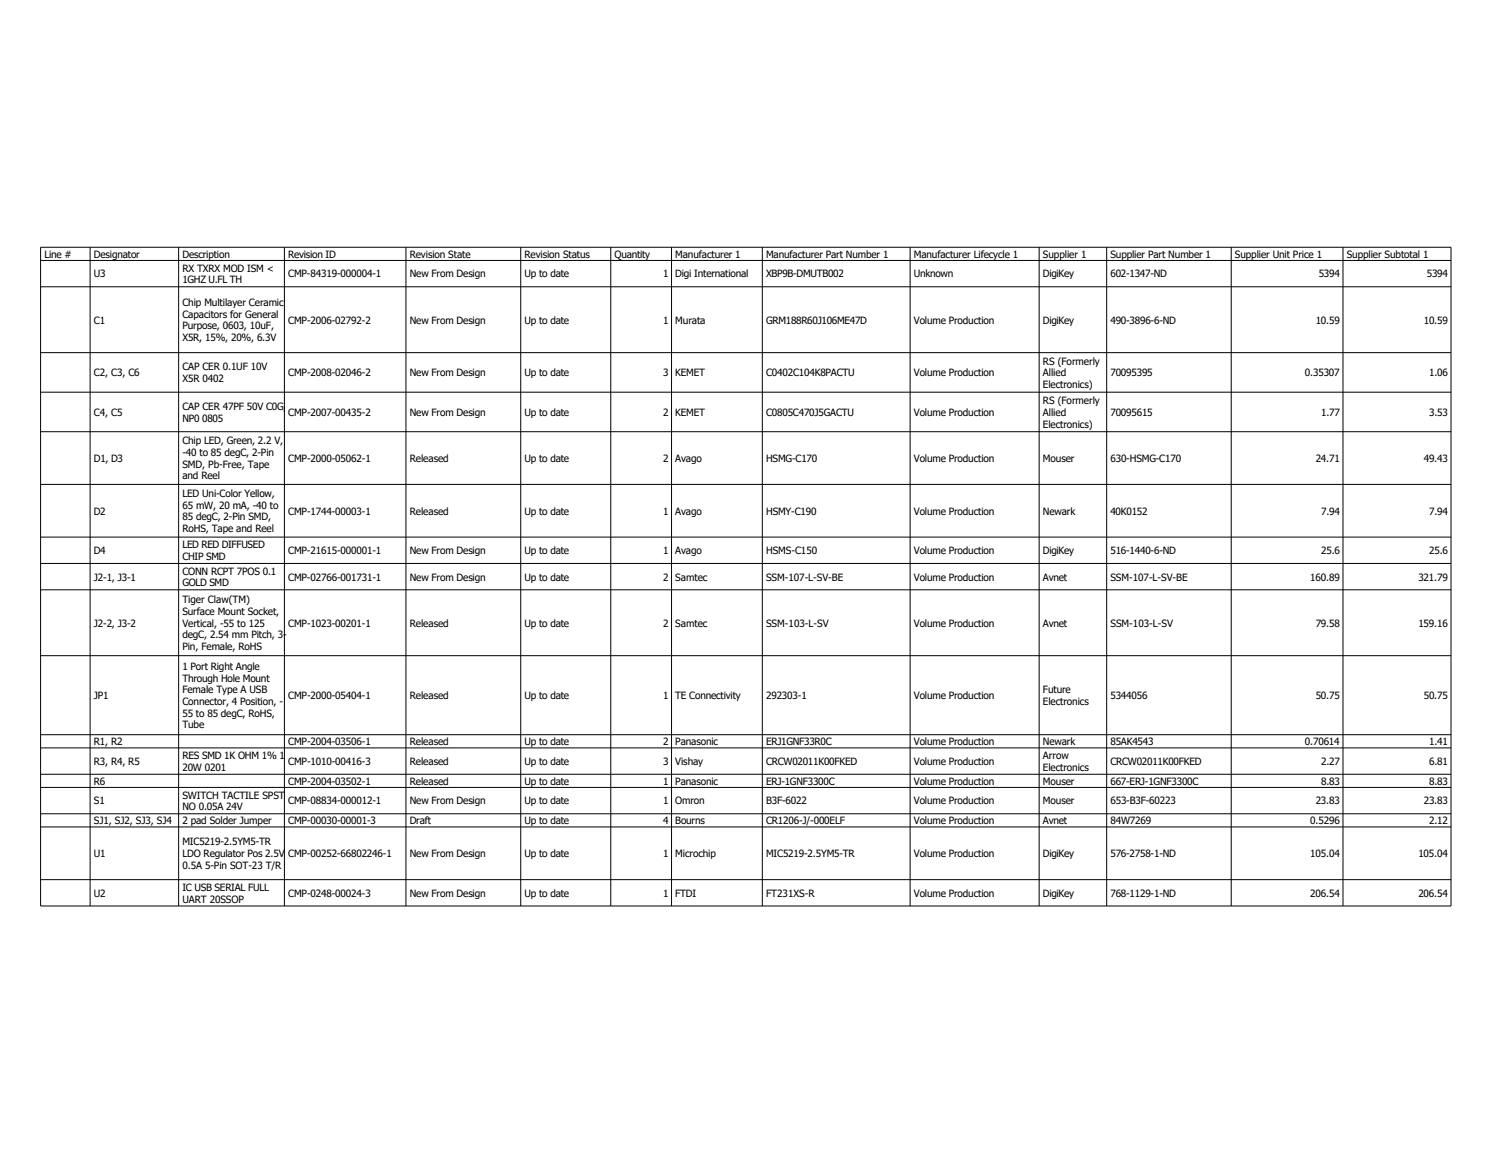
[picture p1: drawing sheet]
<svg xmlns="http://www.w3.org/2000/svg" width="279mm" height="216mm" viewBox="0 0 279 216" stroke-linecap="round" stroke-linejoin="round" font-family="sans-serif">
<defs><g id="words">
<g font-size="1.9">
<text x="8.3" y="48.3">Line #</text>
<text x="17.6" y="48.3">Designator</text>
<text x="17.6" y="52">U3</text>
<text x="34.2" y="48.3">Description</text>
<text x="34.2" y="50.9">RX TXRX MOD ISM &lt;</text>
<text x="34.2" y="53.1">1GHZ U.FL TH</text>
<text x="54" y="48.3">Revision ID</text>
<text x="54" y="52">CMP-84319-000004-1</text>
<text x="76.7" y="48.3">Revision State</text>
<text x="76.7" y="52">New From Design</text>
<text x="98.2" y="48.3">Revision Status</text>
<text x="98.2" y="52">Up to date</text>
<text x="115.1" y="48.3">Quantity</text>
<text x="124.2" y="52">1</text>
<text x="126.5" y="48.3">Manufacturer 1</text>
<text x="126.5" y="52">Digi International</text>
<text x="143.5" y="48.3">Manufacturer Part Number 1</text>
<text x="143.5" y="52">XBP9B-DMUTB002</text>
<text x="171.1" y="48.3">Manufacturer Lifecycle 1</text>
<text x="171.1" y="52">Unknown</text>
<text x="195.3" y="48.3">Supplier 1</text>
<text x="195.3" y="52">DigiKey</text>
<text x="207.9" y="48.3">Supplier Part Number 1</text>
<text x="207.9" y="52">602-1347-ND</text>
<text x="231.3" y="48.3">Supplier Unit Price 1</text>
<text x="246.9" y="52">5394</text>
<text x="252.2" y="48.3">Supplier Subtotal 1</text>
<text x="267.2" y="52">5394</text>
<text x="34.2" y="57.3">Chip Multilayer Ceramic</text>
<text x="34.2" y="59.5">Capacitors for General</text>
<text x="17.6" y="60.6">C1</text>
<text x="34.2" y="61.7">Purpose, 0603, 10uF,</text>
<text x="34.2" y="63.9">X5R, 15%, 20%, 6.3V</text>
<text x="54" y="60.6">CMP-2006-02792-2</text>
<text x="76.7" y="60.6">New From Design</text>
<text x="98.2" y="60.6">Up to date</text>
<text x="124.2" y="60.6">1</text>
<text x="126.5" y="60.6">Murata</text>
<text x="143.5" y="60.6">GRM188R60J106ME47D</text>
<text x="171.1" y="60.6">Volume Production</text>
<text x="195.3" y="60.6">DigiKey</text>
<text x="207.9" y="60.6">490-3896-6-ND</text>
<text x="246.4" y="60.6">10.59</text>
<text x="266.6" y="60.6">10.59</text>
<text x="17.6" y="70.5">C2, C3, C6</text>
<text x="34.2" y="69.4">CAP CER 0.1UF 10V</text>
<text x="34.2" y="71.6">X5R 0402</text>
<text x="54" y="70.5">CMP-2008-02046-2</text>
<text x="76.7" y="70.5">New From Design</text>
<text x="98.2" y="70.5">Up to date</text>
<text x="124.2" y="70.5">3</text>
<text x="126.5" y="70.5">KEMET</text>
<text x="143.5" y="70.5">C0402C104K8PACTU</text>
<text x="171.1" y="70.5">Volume Production</text>
<text x="195.3" y="68.3">RS (Formerly</text>
<text x="195.3" y="70.5">Allied</text>
<text x="207.9" y="70.5">70095395</text>
<text x="244.4" y="70.5">0.35307</text>
<text x="267.6" y="70.5">1.06</text>
<text x="17.6" y="77.9">C4, C5</text>
<text x="34.2" y="76.8">CAP CER 47PF 50V C0G/</text>
<text x="54" y="77.9">CMP-2007-00435-2</text>
<text x="76.7" y="77.9">New From Design</text>
<text x="98.2" y="77.9">Up to date</text>
<text x="124.2" y="77.9">2</text>
<text x="126.5" y="77.9">KEMET</text>
<text x="143.5" y="77.9">C0805C470J5GACTU</text>
<text x="171.1" y="77.9">Volume Production</text>
<text x="195.3" y="72.7">Electronics)</text>
<text x="195.3" y="75.7">RS (Formerly</text>
<text x="195.3" y="77.9">Allied</text>
<text x="207.9" y="77.9">70095615</text>
<text x="247.4" y="77.9">1.77</text>
<text x="267.6" y="77.9">3.53</text>
<text x="34.2" y="79">NP0 0805</text>
<text x="34.2" y="83.2">Chip LED, Green, 2.2 V,</text>
<text x="195.3" y="80.1">Electronics)</text>
<text x="17.6" y="86.5">D1, D3</text>
<text x="34.2" y="85.4">-40 to 85 degC, 2-Pin</text>
<text x="34.2" y="87.6">SMD, Pb-Free, Tape</text>
<text x="34.2" y="89.8">and Reel</text>
<text x="54" y="86.5">CMP-2000-05062-1</text>
<text x="76.7" y="86.5">Released</text>
<text x="98.2" y="86.5">Up to date</text>
<text x="124.2" y="86.5">2</text>
<text x="126.5" y="86.5">Avago</text>
<text x="143.5" y="86.5">HSMG-C170</text>
<text x="171.1" y="86.5">Volume Production</text>
<text x="195.3" y="86.5">Mouser</text>
<text x="207.9" y="86.5">630-HSMG-C170</text>
<text x="246.4" y="86.5">24.71</text>
<text x="266.6" y="86.5">49.43</text>
<text x="34.2" y="93.1">LED Uni-Color Yellow,</text>
<text x="34.2" y="95.3">65 mW, 20 mA, -40 to</text>
<text x="17.6" y="96.4">D2</text>
<text x="34.2" y="97.5">85 degC, 2-Pin SMD,</text>
<text x="34.2" y="99.7">RoHS, Tape and Reel</text>
<text x="54" y="96.4">CMP-1744-00003-1</text>
<text x="76.7" y="96.4">Released</text>
<text x="98.2" y="96.4">Up to date</text>
<text x="124.2" y="96.4">1</text>
<text x="126.5" y="96.4">Avago</text>
<text x="143.5" y="96.4">HSMY-C190</text>
<text x="171.1" y="96.4">Volume Production</text>
<text x="195.3" y="96.4">Newark</text>
<text x="207.9" y="96.4">40K0152</text>
<text x="247.4" y="96.4">7.94</text>
<text x="267.6" y="96.4">7.94</text>
<text x="17.6" y="103.8">D4</text>
<text x="34.2" y="102.7">LED RED DIFFUSED</text>
<text x="34.2" y="104.9">CHIP SMD</text>
<text x="34.2" y="107.6">CONN RCPT 7POS 0.1</text>
<text x="54" y="103.8">CMP-21615-000001-1</text>
<text x="76.7" y="103.8">New From Design</text>
<text x="98.2" y="103.8">Up to date</text>
<text x="124.2" y="103.8">1</text>
<text x="126.5" y="103.8">Avago</text>
<text x="143.5" y="103.8">HSMS-C150</text>
<text x="171.1" y="103.8">Volume Production</text>
<text x="195.3" y="103.8">DigiKey</text>
<text x="207.9" y="103.8">516-1440-6-ND</text>
<text x="247.4" y="103.8">25.6</text>
<text x="267.6" y="103.8">25.6</text>
<text x="17.6" y="108.7">J2-1, J3-1</text>
<text x="34.2" y="109.8">GOLD SMD</text>
<text x="34.2" y="112.9">Tiger Claw(TM)</text>
<text x="54" y="108.7">CMP-02766-001731-1</text>
<text x="76.7" y="108.7">New From Design</text>
<text x="98.2" y="108.7">Up to date</text>
<text x="124.2" y="108.7">2</text>
<text x="126.5" y="108.7">Samtec</text>
<text x="143.5" y="108.7">SSM-107-L-SV-BE</text>
<text x="171.1" y="108.7">Volume Production</text>
<text x="195.3" y="108.7">Avnet</text>
<text x="207.9" y="108.7">SSM-107-L-SV-BE</text>
<text x="245.4" y="108.7">160.89</text>
<text x="265.6" y="108.7">321.79</text>
<text x="17.6" y="117.3">J2-2, J3-2</text>
<text x="34.2" y="115.1">Surface Mount Socket,</text>
<text x="34.2" y="117.3">Vertical, -55 to 125</text>
<text x="34.2" y="119.5">degC, 2.54 mm Pitch, 3-</text>
<text x="54" y="117.3">CMP-1023-00201-1</text>
<text x="76.7" y="117.3">Released</text>
<text x="98.2" y="117.3">Up to date</text>
<text x="124.2" y="117.3">2</text>
<text x="126.5" y="117.3">Samtec</text>
<text x="143.5" y="117.3">SSM-103-L-SV</text>
<text x="171.1" y="117.3">Volume Production</text>
<text x="195.3" y="117.3">Avnet</text>
<text x="207.9" y="117.3">SSM-103-L-SV</text>
<text x="246.4" y="117.3">79.58</text>
<text x="265.6" y="117.3">159.16</text>
<text x="34.2" y="121.7">Pin, Female, RoHS</text>
<text x="34.2" y="125.4">1 Port Right Angle</text>
<text x="17.6" y="130.9">JP1</text>
<text x="34.2" y="127.6">Through Hole Mount</text>
<text x="34.2" y="129.8">Female Type A USB</text>
<text x="34.2" y="132">Connector, 4 Position, -</text>
<text x="54" y="130.9">CMP-2000-05404-1</text>
<text x="76.7" y="130.9">Released</text>
<text x="98.2" y="130.9">Up to date</text>
<text x="124.2" y="130.9">1</text>
<text x="126.5" y="130.9">TE Connectivity</text>
<text x="143.5" y="130.9">292303-1</text>
<text x="171.1" y="130.9">Volume Production</text>
<text x="195.3" y="129.8">Future</text>
<text x="195.3" y="132">Electronics</text>
<text x="207.9" y="130.9">5344056</text>
<text x="246.4" y="130.9">50.75</text>
<text x="266.6" y="130.9">50.75</text>
<text x="34.2" y="134.2">55 to 85 degC, RoHS,</text>
<text x="34.2" y="136.4">Tube</text>
<text x="17.6" y="139.5">R1, R2</text>
<text x="17.6" y="143.2">R3, R4, R5</text>
<text x="34.2" y="142.1">RES SMD 1K OHM 1% 1/</text>
<text x="54" y="139.5">CMP-2004-03506-1</text>
<text x="54" y="143.2">CMP-1010-00416-3</text>
<text x="76.7" y="139.5">Released</text>
<text x="76.7" y="143.2">Released</text>
<text x="98.2" y="139.5">Up to date</text>
<text x="98.2" y="143.2">Up to date</text>
<text x="124.2" y="139.5">2</text>
<text x="124.2" y="143.2">3</text>
<text x="126.5" y="139.5">Panasonic</text>
<text x="126.5" y="143.2">Vishay</text>
<text x="143.5" y="139.5">ERJ1GNF33R0C</text>
<text x="143.5" y="143.2">CRCW02011K00FKED</text>
<text x="171.1" y="139.5">Volume Production</text>
<text x="171.1" y="143.2">Volume Production</text>
<text x="195.3" y="139.5">Newark</text>
<text x="195.3" y="142.1">Arrow</text>
<text x="207.9" y="139.5">85AK4543</text>
<text x="207.9" y="143.2">CRCW02011K00FKED</text>
<text x="244.4" y="139.5">0.70614</text>
<text x="247.4" y="143.2">2.27</text>
<text x="267.6" y="139.5">1.41</text>
<text x="267.6" y="143.2">6.81</text>
<text x="17.6" y="146.9">R6</text>
<text x="34.2" y="144.3">20W 0201</text>
<text x="34.2" y="149.5">SWITCH TACTILE SPST-</text>
<text x="54" y="146.9">CMP-2004-03502-1</text>
<text x="76.7" y="146.9">Released</text>
<text x="98.2" y="146.9">Up to date</text>
<text x="124.2" y="146.9">1</text>
<text x="126.5" y="146.9">Panasonic</text>
<text x="143.5" y="146.9">ERJ-1GNF3300C</text>
<text x="171.1" y="146.9">Volume Production</text>
<text x="195.3" y="144.3">Electronics</text>
<text x="195.3" y="146.9">Mouser</text>
<text x="207.9" y="146.9">667-ERJ-1GNF3300C</text>
<text x="247.4" y="146.9">8.83</text>
<text x="267.6" y="146.9">8.83</text>
<text x="17.6" y="150.6">S1</text>
<text x="17.6" y="154.3">SJ1, SJ2, SJ3, SJ4</text>
<text x="34.2" y="151.7">NO 0.05A 24V</text>
<text x="34.2" y="154.3">2 pad Solder Jumper</text>
<text x="54" y="150.6">CMP-08834-000012-1</text>
<text x="54" y="154.3">CMP-00030-00001-3</text>
<text x="76.7" y="150.6">New From Design</text>
<text x="76.7" y="154.3">Draft</text>
<text x="98.2" y="150.6">Up to date</text>
<text x="98.2" y="154.3">Up to date</text>
<text x="124.2" y="150.6">1</text>
<text x="124.2" y="154.3">4</text>
<text x="126.5" y="150.6">Omron</text>
<text x="126.5" y="154.3">Bourns</text>
<text x="143.5" y="150.6">B3F-6022</text>
<text x="143.5" y="154.3">CR1206-J/-000ELF</text>
<text x="171.1" y="150.6">Volume Production</text>
<text x="171.1" y="154.3">Volume Production</text>
<text x="195.3" y="150.6">Mouser</text>
<text x="195.3" y="154.3">Avnet</text>
<text x="207.9" y="150.6">653-B3F-60223</text>
<text x="207.9" y="154.3">84W7269</text>
<text x="245.4" y="154.3">0.5296</text>
<text x="246.4" y="150.6">23.83</text>
<text x="266.6" y="150.6">23.83</text>
<text x="267.6" y="154.3">2.12</text>
<text x="17.6" y="160.5">U1</text>
<text x="34.2" y="158.3">MIC5219-2.5YM5-TR</text>
<text x="34.2" y="160.5">LDO Regulator Pos 2.5V</text>
<text x="54" y="160.5">CMP-00252-66802246-1</text>
<text x="76.7" y="160.5">New From Design</text>
<text x="98.2" y="160.5">Up to date</text>
<text x="124.2" y="160.5">1</text>
<text x="126.5" y="160.5">Microchip</text>
<text x="143.5" y="160.5">MIC5219-2.5YM5-TR</text>
<text x="171.1" y="160.5">Volume Production</text>
<text x="195.3" y="160.5">DigiKey</text>
<text x="207.9" y="160.5">576-2758-1-ND</text>
<text x="245.4" y="160.5">105.04</text>
<text x="265.6" y="160.5">105.04</text>
<text x="17.6" y="167.9">U2</text>
<text x="34.2" y="162.7">0.5A 5-Pin SOT-23 T/R</text>
<text x="34.2" y="166.8">IC USB SERIAL FULL</text>
<text x="54" y="167.9">CMP-0248-00024-3</text>
<text x="76.7" y="167.9">New From Design</text>
<text x="98.2" y="167.9">Up to date</text>
<text x="124.2" y="167.9">1</text>
<text x="126.5" y="167.9">FTDI</text>
<text x="143.5" y="167.9">FT231XS-R</text>
<text x="171.1" y="167.9">Volume Production</text>
<text x="195.3" y="167.9">DigiKey</text>
<text x="207.9" y="167.9">768-1129-1-ND</text>
<text x="245.4" y="167.9">206.54</text>
<text x="265.6" y="167.9">206.54</text>
<text x="34.2" y="169">UART 20SSOP</text>
</g>
</g></defs>
<g fill="none" stroke="#000" stroke-width=".19">
<path d="M7.6 46.3h264.1v123.3h-264.1zM7.6 48.8h264.1M7.6 53.7h264.1M16.9 46.3v123.3M33.5 46.3v123.3M53.3 46.3v123.3M76 46.3v123.3M97.5 46.3v123.3M114.4 46.3v123.3M125.8 46.3v123.3M142.8 46.3v123.3M170.4 46.3v123.3"/>
<path d="M194.6 46.3v123.3M207.2 46.3v123.3M230.6 46.3v123.3M251.5 46.3v123.3M7.6 66h264.1M7.6 73.4h264.1M7.6 80.8h264.1M7.6 90.7h264.1M7.6 100.6h264.1M7.6 105.5h264.1M7.6 110.4h264.1M7.6 122.8h264.1"/>
<path d="M7.6 137.6h264.1M7.6 140h264.1M7.6 145h264.1M7.6 147.4h264.1M7.6 152.4h264.1M7.6 154.8h264.1M7.6 164.7h264.1"/>
</g>
<use href="#words"/>
</svg>
